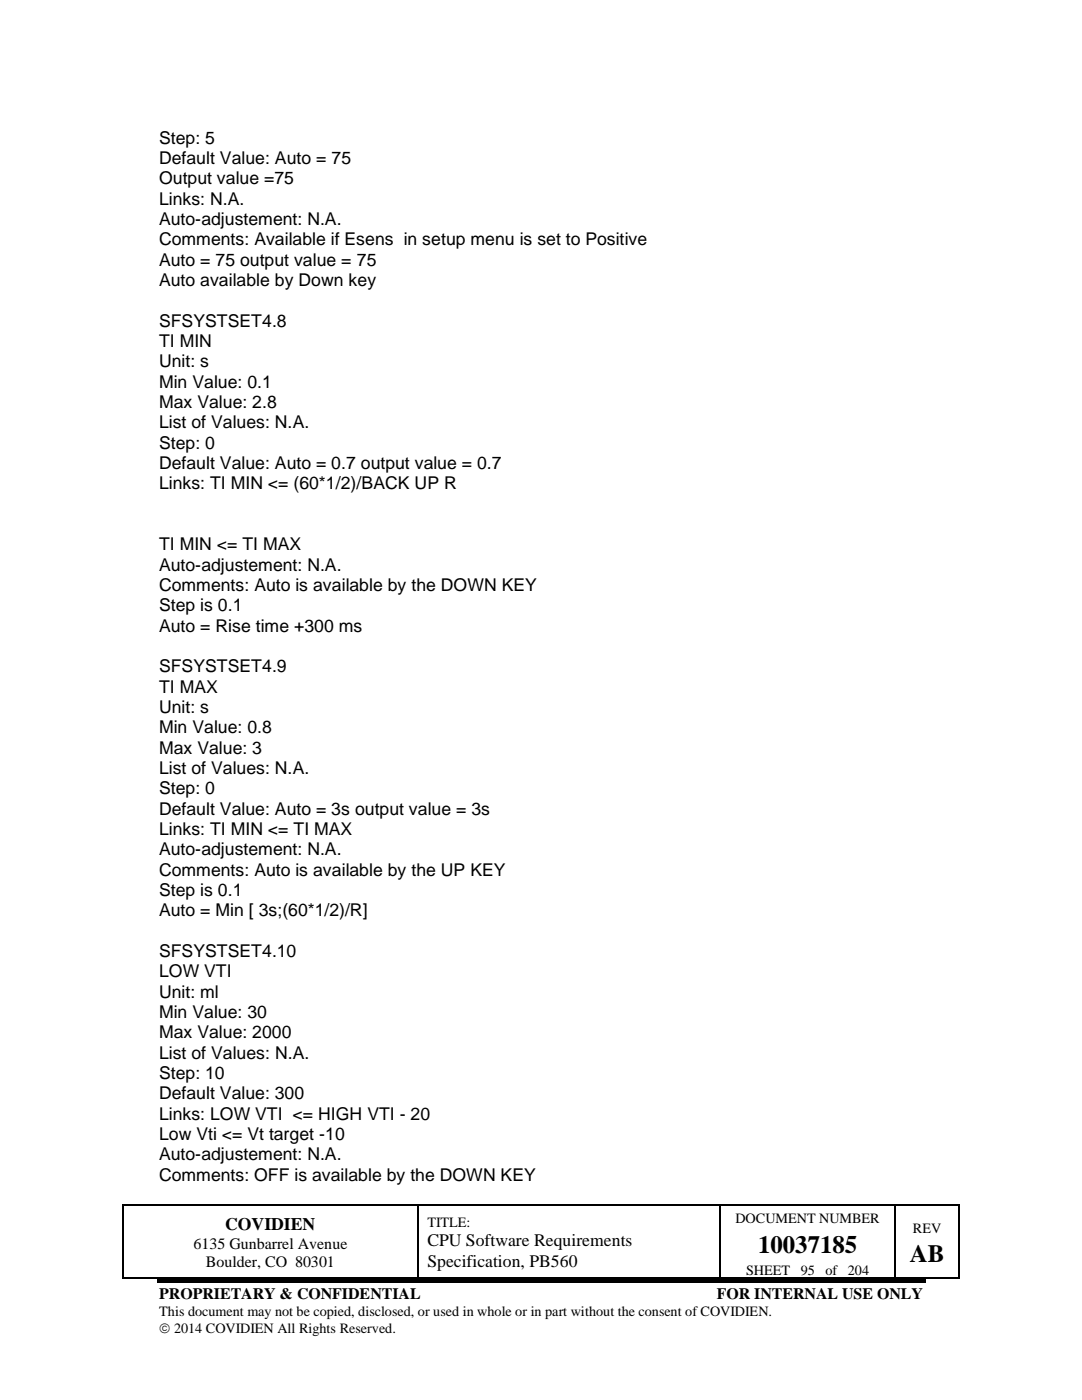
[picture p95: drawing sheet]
<svg xmlns="http://www.w3.org/2000/svg" width="216mm" height="279mm" viewBox="0 0 216 279" stroke-linecap="round" stroke-linejoin="round" font-family="sans-serif">
<defs><g id="words">
<g font-size="5">
<text x="151.3" y="250">10037185</text>
<text x="181.6" y="251.9">AB</text>
</g>
<g font-size="3.5">
<text x="31.8" y="28.7">Step: 5</text>
<text x="31.8" y="32.8">Default Value: Auto = 75</text>
<text x="31.8" y="36.8">Output value =75</text>
<text x="31.8" y="40.9">Links: N.A.</text>
<text x="31.8" y="44.9">Auto-adjustement: N.A.</text>
<text x="31.8" y="49">Comments: Available if Esens in setup menu is set to Positive</text>
<text x="31.8" y="53.1">Auto = 75 output value = 75</text>
<text x="31.8" y="57.1">Auto available by Down key</text>
<text x="31.8" y="65.2">SFSYSTSET4.8</text>
<text x="31.8" y="69.3">TI MIN</text>
<text x="31.8" y="73.3">Unit: s</text>
<text x="31.8" y="77.4">Min Value: 0.1</text>
<text x="31.8" y="81.5">Max Value: 2.8</text>
<text x="31.8" y="85.5">List of Values: N.A.</text>
<text x="31.8" y="89.5">Step: 0</text>
<text x="31.8" y="93.6">Default Value: Auto = 0.7 output value = 0.7</text>
<text x="31.8" y="97.7">Links: TI MIN &lt;= (60*1/2)/BACK UP R</text>
<text x="31.8" y="109.8">TI MIN &lt;= TI MAX</text>
<text x="31.8" y="113.9">Auto-adjustement: N.A.</text>
<text x="31.8" y="118">Comments: Auto is available by the DOWN KEY</text>
<text x="31.8" y="122">Step is 0.1</text>
<text x="31.8" y="126.1">Auto = Rise time +300 ms</text>
<text x="31.8" y="134.2">SFSYSTSET4.9</text>
<text x="31.8" y="138.2">TI MAX</text>
<text x="31.8" y="142.3">Unit: s</text>
<text x="31.8" y="146.4">Min Value: 0.8</text>
<text x="31.8" y="150.4">Max Value: 3</text>
<text x="31.8" y="154.5">List of Values: N.A.</text>
<text x="31.8" y="158.5">Step: 0</text>
<text x="31.8" y="162.6">Default Value: Auto = 3s output value = 3s</text>
<text x="31.8" y="166.6">Links: TI MIN &lt;= TI MAX</text>
<text x="31.8" y="170.7">Auto-adjustement: N.A.</text>
<text x="31.8" y="174.8">Comments: Auto is available by the UP KEY</text>
<text x="31.8" y="178.8">Step is 0.1</text>
<text x="31.8" y="182.9">Auto = Min [ 3s;(60*1/2)/R]</text>
<text x="31.8" y="191">SFSYSTSET4.10</text>
<text x="31.8" y="195.1">LOW VTI</text>
<text x="31.8" y="199.1">Unit: ml</text>
<text x="31.8" y="203.1">Min Value: 30</text>
<text x="31.8" y="207.2">Max Value: 2000</text>
<text x="31.8" y="211.3">List of Values: N.A.</text>
<text x="31.8" y="215.3">Step: 10</text>
<text x="31.8" y="219.4">Default Value: 300</text>
<text x="31.8" y="223.4">Links: LOW VTI &lt;= HIGH VTI - 20</text>
<text x="31.8" y="227.5">Low Vti &lt;= Vt target -10</text>
<text x="31.8" y="231.6">Auto-adjustement: N.A.</text>
<text x="31.8" y="235.6">Comments: OFF is available by the DOWN KEY</text>
<text x="44.9" y="245.4">COVIDIEN</text>
<text x="85.3" y="248.7">CPU Software Requirements</text>
<text x="85.3" y="252.8">Specification, PB560</text>
</g>
<g font-size="3.2">
<text x="38.6" y="249.2">6135 Gunbarrel Avenue</text>
<text x="41.1" y="252.8">Boulder, CO 80301</text>
<text x="31.8" y="259.3">PROPRIETARY &amp; CONFIDENTIAL</text>
<text x="143" y="259.3">FOR INTERNAL USE ONLY</text>
</g>
<g font-size="2.8">
<text x="85.3" y="244.8">TITLE:</text>
<text x="146.8" y="244">DOCUMENT NUMBER</text>
<text x="182.2" y="246">REV</text>
<text x="148.9" y="254.4">SHEET</text>
<text x="159.8" y="254.4">95</text>
<text x="164.7" y="254.4">of 204</text>
<text x="31.8" y="262.7">This document may not be copied, disclosed, or used in whole or in part without the consent of COVIDIEN.</text>
<text x="31.8" y="266.1">© 2014 COVIDIEN All Rights Reserved.</text>
</g>
</g></defs>
<g fill="#000">
<path d="M24.5 240.4h.2v.3h-.2z" fill-rule="evenodd"/>
<path d="M24.5 240.4h.2v.3h-.2z" fill-rule="evenodd"/>
<path d="M24.5 255h.2v.2h-.2z" fill-rule="evenodd"/>
<path d="M24.5 255h.2v.2h-.2z" fill-rule="evenodd"/>
<path d="M31.3 255.3h153.4v.7h-153.4z" fill-rule="evenodd"/>
<path d="M83.2 240.4h.3v.3h-.3z" fill-rule="evenodd"/>
<path d="M83.2 255h.3v.2h-.3z" fill-rule="evenodd"/>
<path d="M143.6 240.4h.2v.3h-.2z" fill-rule="evenodd"/>
<path d="M143.6 255h.2v.2h-.2z" fill-rule="evenodd"/>
<path d="M178.5 240.4h.3v.3h-.3z" fill-rule="evenodd"/>
<path d="M178.5 255h.3v.2h-.3z" fill-rule="evenodd"/>
<path d="M191.2 240.4h.3v.3h-.3z" fill-rule="evenodd"/>
<path d="M191.2 240.4h.3v.3h-.3z" fill-rule="evenodd"/>
<path d="M191.2 255h.3v.2h-.3z" fill-rule="evenodd"/>
<path d="M191.2 255h.3v.2h-.3z" fill-rule="evenodd"/>
</g>
<g fill="none" stroke="#000" stroke-width=".25">
<path d="M24.6 240.7v14.3M24.7 240.5h58.5M24.7 255.1h58.5M83.4 240.7v14.3M83.5 240.5h60.1M83.5 255.1h60.1M143.7 240.7v14.3M143.8 240.5h34.7M143.8 255.1h34.7M178.6 240.7v14.3M178.8 240.5h12.4M178.8 255.1h12.4"/>
<path d="M191.3 240.7v14.3"/>
</g>
<use href="#words"/>
</svg>
